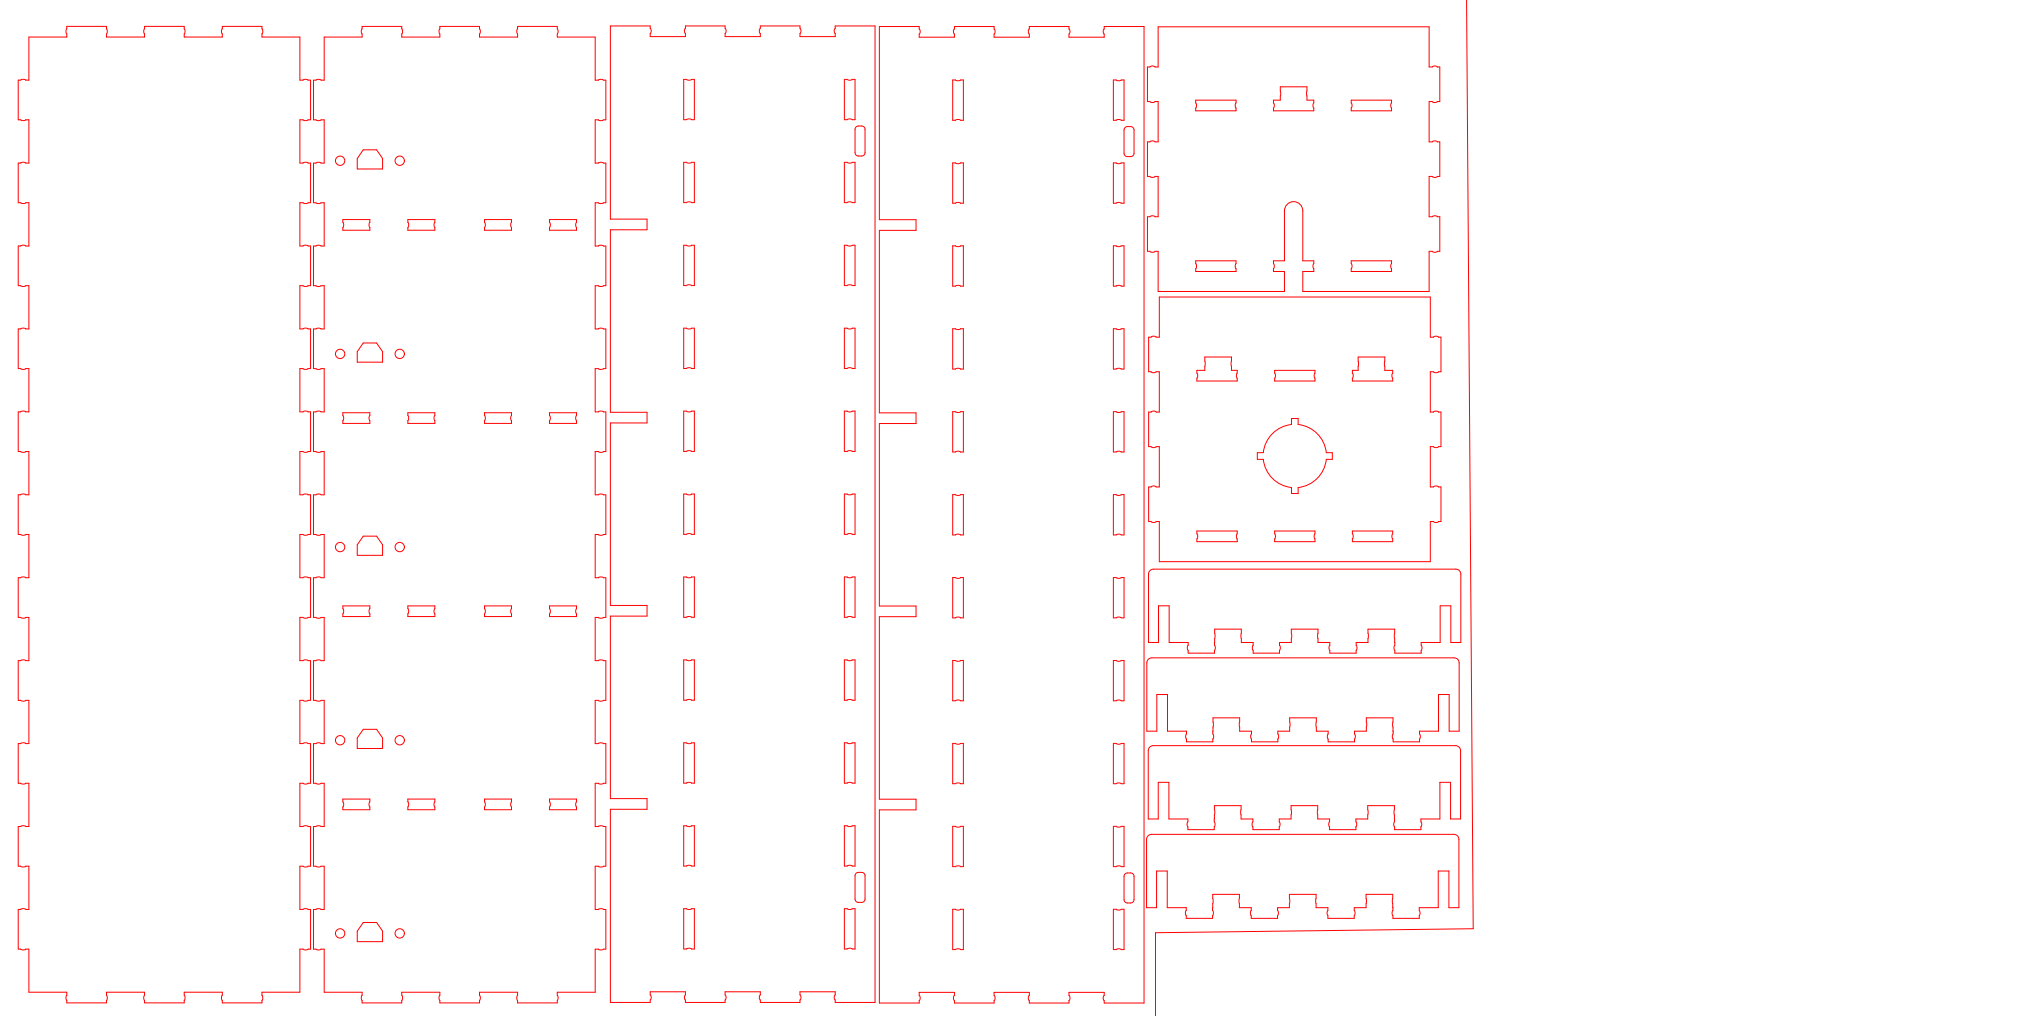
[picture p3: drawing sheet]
<svg xmlns="http://www.w3.org/2000/svg" width="610mm" height="305mm" viewBox="0 0 610 305" stroke-linecap="round" stroke-linejoin="round" font-family="sans-serif">
<g fill="none" stroke="#f00" stroke-width=".3">
<path d="M8.7 11.1h11.3l-.2-1.7 .2-1.5h11.9l.3 1.5-.3 1.7h11.5l-.3-1.7 .3-1.5h11.9l.2 1.5-.2 1.7h11.4l-.3-1.7 .3-1.5h11.9l.2 1.5-.2 1.7h11.4v12.9l1.7-.2 1.5 .2v11.9l-1.5 .3-1.7-.3v13l1.7-.2 1.5 .2v11.9l-1.5 .3-1.7-.3v13l1.7-.2 1.5 .2v11.9l-1.5 .3-1.7-.3v13l1.7-.3 1.5 .3v11.9l-1.5 .2-1.7-.2v13l1.7-.3 1.5 .3v11.9l-1.5 .2-1.7-.2v12.9l1.7-.2 1.5 .2v11.9l-1.5 .3-1.7-.3v13l1.7-.2 1.5 .2v11.9l-1.5 .3-1.7-.3v13l1.7-.3 1.5 .3v11.9l-1.5 .2-1.7-.2v13l1.7-.3 1.5 .3v11.9l-1.5 .2-1.7-.2v13l1.7-.3 1.5 .3v11.9l-1.5 .2-1.7-.2v12.9l1.7-.2 1.5 .2v11.9l-1.5 .3-1.7-.3v13h-11.4l.2 1.7-.2 1.5h-11.9l-.3-1.5 .3-1.7h-11.4l.2 1.7-.2 1.5h-11.9l-.3-1.5 .3-1.7h-11.5l.3 1.7-.3 1.5h-11.9l-.2-1.5 .2-1.7h-11.3v-13l-1.7 .3-1.5-.3v-11.9l1.5-.2 1.7 .2v-12.9l-1.7 .2-1.5-.2v-11.9l1.5-.3 1.7 .3v-13l-1.7 .2-1.5-.2v-11.9l1.5-.3 1.7 .3v-13l-1.7 .2-1.5-.2v-11.9l1.5-.3 1.7 .3v-13l-1.7 .3-1.5-.3v-11.9l1.5-.2 1.7 .2v-13l-1.7 .3-1.5-.3v-11.9l1.5-.2 1.7 .2v-12.9l-1.7 .2-1.5-.2v-11.9l1.5-.3 1.7 .3v-13l-1.7 .2-1.5-.2v-11.9l1.5-.3 1.7 .3v-13l-1.7 .3-1.5-.3v-11.9l1.5-.2 1.7 .2v-13l-1.7 .3-1.5-.3v-11.9l1.5-.2 1.7 .2v-13l-1.7 .3-1.5-.3v-11.9l1.5-.2 1.7 .2zM97.3 11.1h11.3l-.2-1.7 .2-1.5h11.9l.3 1.5-.3 1.7h11.5l-.3-1.7 .3-1.5h11.9l.2 1.5-.2 1.7h11.4l-.3-1.7 .3-1.5h11.9l.2 1.5-.2 1.7h11.4v13l1.7-.3 1.5 .3v11.9l-1.5 .2-1.7-.2v12.9l1.7-.2 1.5 .2v11.9l-1.5 .3-1.7-.3v13l1.7-.2 1.5 .2v11.9l-1.5 .3-1.7-.3v13l1.7-.3 1.5 .3v11.9l-1.5 .2-1.7-.2v13l1.7-.3 1.5 .3v11.9l-1.5 .2-1.7-.2v12.9l1.7-.2 1.5 .2v11.9l-1.5 .3-1.7-.3v13l1.7-.2 1.5 .2v11.9l-1.5 .3-1.7-.3v13l1.7-.2 1.5 .2v11.9l-1.5 .3-1.7-.3v13l1.7-.3 1.5 .3v11.9l-1.5 .2-1.7-.2v13l1.7-.3 1.5 .3v11.9l-1.5 .2-1.7-.2v12.9l1.7-.2 1.5 .2v11.9l-1.5 .3-1.7-.3v13h-11.4l.2 1.7-.2 1.5h-11.9l-.3-1.5 .3-1.7h-11.4l.2 1.7-.2 1.5h-11.9l-.3-1.5 .3-1.7h-11.5l.3 1.7-.3 1.5h-11.9l-.2-1.5 .2-1.7h-11.3v-13l-1.7 .3-1.5-.3v-11.9l1.5-.2 1.7 .2v-12.9l-1.7 .2-1.5-.2v-11.9l1.5-.3 1.7 .3v-13l-1.7 .2-1.5-.2v-11.9l1.5-.3 1.7 .3v-13l-1.7 .3-1.5-.3v-11.9l1.5-.2 1.7 .2v-13l-1.7 .3-1.5-.3v-11.9l1.5-.2 1.7 .2v-13l-1.7 .3-1.5-.3v-11.9l1.5-.2 1.7 .2v-12.9l-1.7 .2-1.5-.2v-11.9l1.5-.3 1.7 .3v-13l-1.7 .2-1.5-.2v-11.9l1.5-.3 1.7 .3v-13l-1.7 .3-1.5-.3v-11.9l1.5-.2 1.7 .2v-13l-1.7 .3-1.5-.3v-11.9l1.5-.2 1.7 .2v-12.9l-1.7 .2-1.5-.2v-11.9l1.5-.3 1.7 .3zM183.1 7.8h12l.3 1.5-.3 .7v1h10.5v-1l-.3-.7 .3-1.5h11.9l.3 1.5-.3 .7v1h10.6v-1l-.3-.7 .3-1.5h11.9l.3 1.5-.3 .7v1h10.6v-1l-.3-.7 .3-1.5h11.9v292.9h-11.9l-.3-1.5 .3-.7v-1h-10.6v1l.3 .7-.3 1.5h-11.9l-.3-1.5 .3-.7v-1h-10.6v1l.3 .7-.3 1.5h-11.9l-.3-1.5 .3-.7v-1h-10.5v1l.3 .7-.3 1.5h-12v-57.9h11v-3.2h-11v-54.8h11v-3.2h-11v-54.7h11v-3.2h-11v-54.8h11v-3.2h-11zM263.8 8h12l.3 1.5-.3 .7v1h10.5v-1l-.3-.7 .3-1.5h11.9l.3 1.5-.3 .7v1h10.6v-1l-.3-.7 .3-1.5h11.9l.3 1.5-.3 .7v1h10.6v-1l-.3-.7 .3-1.5h11.9v292.9h-11.9l-.3-1.5 .3-.7v-1h-10.6v1l.3 .7-.3 1.5h-11.9l-.3-1.5 .3-.7v-1h-10.6v1l.3 .7-.3 1.5h-11.9l-.3-1.5 .3-.7v-1h-10.5v1l.3 .7-.3 1.5h-12v-57.9h11v-3.2h-11v-54.8h11v-3.2h-11v-54.7h11v-3.2h-11v-54.8h11v-3.2h-11zM347.4 8h81.3v12.1h1l.7-.3 1.5 .3v10.4l-1.5 .3-.7-.3h-1v12.1h1l.7-.3 1.5 .3v10.3l-1.5 .3-.7-.3h-1v12.1h1l.7-.3 1.5 .3v10.4l-1.5 .3-.7-.3h-1v12h-37.9v-6h3.3l-.2-1.6 .2-1.6h-3.3v-15a2.75 2.75 0 0 0-2.7-2.7 2.75 2.75 0 0 0-2.8 2.7v15h-3.3l.3 1.6-.3 1.6h3.3v6h-37.9v-12h-.9l-.8 .3-1.5-.3v-10.4l1.5-.3 .8 .3h.9v-12.1h-.9l-.8 .3-1.5-.3v-10.3l1.5-.3 .8 .3h.9v-12.1h-.9l-.8 .3-1.5-.3v-10.4l1.5-.3 .8 .3h.9zM205.1 23.8l1.6 .3 1.6-.3v12.1l-1.6-.2-1.6 .2zM253.3 23.8l1.6 .3 1.6-.3v12.1l-1.6-.2-1.6 .2zM256.8 38.1a1.93 1.93 0 0 1 2.6 .3l.1 7.4a1 1 0 0 1-1 1h-1a1 1 0 0 1-1-1v-7zM285.8 24l1.6 .2 1.6-.2v12.1l-1.6-.3-1.6 .3zM334 24l1.6 .2 1.6-.2v12.1l-1.6-.3-1.6 .3zM337.5 38.3a1.93 1.93 0 0 1 2.6 .3l.1 7.4a1 1 0 0 1-1 1h-1a1 1 0 0 1-1-1v-7zM358.7 30h12.1l-.2 1.6 .2 1.6h-12.1l.3-1.6z"/>
<path d="M384.1 26h8v4h2l-.2 1.6 .2 1.6h-12.1l.3-1.6-.3-1.6h2.1zM405.4 30h12.1l-.3 1.6 .3 1.6h-12.1l.2-1.6zM109 44.9h4l1.8 2.6v3.2h-7.6v-3.2zM205.1 48.7l1.6 .2 1.6-.2v12.1l-1.6-.3-1.6 .3zM253.3 48.7l1.6 .2 1.6-.2v12.1l-1.6-.3-1.6 .3zM285.8 48.9l1.6 .2 1.6-.2v12.1l-1.6-.3-1.6 .3zM334 48.9l1.6 .2 1.6-.2v12.1l-1.6-.3-1.6 .3zM102.9 65.9h8.1l-.3 1.6 .3 1.6h-8.1l.2-1.6zM122.4 65.9h8.1l-.3 1.6 .3 1.6h-8.1l.2-1.6zM145.4 65.9h8.1l-.3 1.6 .3 1.6h-8.1l.2-1.6zM164.9 65.9h8.1l-.3 1.6 .3 1.6h-8.1l.2-1.6zM205.1 73.6l1.6 .2 1.6-.2v12.1l-1.6-.3-1.6 .3z"/>
<path d="M253.3 73.6l1.6 .2 1.6-.2v12.1l-1.6-.3-1.6 .3zM285.8 73.7l1.6 .3 1.6-.3v12.1l-1.6-.2-1.6 .2zM334 73.7l1.6 .3 1.6-.3v12.1l-1.6-.2-1.6 .2zM358.7 78.2h12.1l-.2 1.6 .2 1.6h-12.1l.3-1.6zM405.4 78.2h12.1l-.3 1.6 .3 1.6h-12.1l.2-1.6zM205.1 98.5l1.6 .2 1.6-.2v12.1l-1.6-.3-1.6 .3zM253.3 98.5l1.6 .2 1.6-.2v12.1l-1.6-.3-1.6 .3zM285.8 98.6l1.6 .3 1.6-.3v12.1l-1.6-.2-1.6 .2zM334 98.6l1.6 .3 1.6-.3v12.1l-1.6-.2-1.6 .2zM347.8 89.1h81.3v12.1h.9l.8-.3 1.5 .3v10.3l-1.5 .3-.8-.3h-.9v12.1h.9l.8-.3 1.5 .3v10.4l-1.5 .3-.8-.3h-.9v12.1h.9l.8-.3 1.5 .3v10.4l-1.5 .3-.8-.3h-.9v12h-81.3v-12h-1l-.7 .3-1.5-.3v-10.4l1.5-.3 .7 .3h1v-12.1h-1l-.7 .3-1.5-.3v-10.4l1.5-.3 .7 .3h1v-12.1h-1l-.7 .3-1.5-.3v-10.3l1.5-.3 .7 .3h1zM109 102.9h4l1.8 2.6v3.1h-7.6v-3.1zM361.4 107.1h8v4h1.8l-.3 1.6 .3 1.6h-12.1l.2-1.6-.2-1.6h2.3z"/>
<path d="M382.4 111.1h12.1l-.3 1.6 .3 1.6h-12.1l.2-1.6zM407.4 107.1h8v4h2.4l-.2 1.6 .2 1.6h-12.1l.3-1.6-.3-1.6h1.7zM102.9 123.8h8.1l-.3 1.6 .3 1.6h-8.1l.2-1.6zM122.4 123.8h8.1l-.3 1.6 .3 1.6h-8.1l.2-1.6zM145.4 123.8h8.1l-.3 1.6 .3 1.6h-8.1l.2-1.6zM164.9 123.8h8.1l-.3 1.6 .3 1.6h-8.1l.2-1.6zM205.1 123.3l1.6 .3 1.6-.3v12.1l-1.6-.2-1.6 .2zM253.3 123.3l1.6 .3 1.6-.3v12.1l-1.6-.2-1.6 .2zM285.8 123.5l1.6 .3 1.6-.3v12.1l-1.6-.2-1.6 .2zM334 123.5l1.6 .3 1.6-.3v12.1l-1.6-.2-1.6 .2zM381.7 130.1a9.5 9.5 0 0 1 5.7-2.7v-1.8h2v1.8a9.5 9.5 0 0 1 8.5 8.4h1.8v2h-1.8a9.5 9.5 0 0 1-8.5 8.5v1.8h-2v-1.8a9.5 9.5 0 0 1-8.4-8.5h-1.8v-2h1.8a9.5 9.5 0 0 1 2.7-5.7zM205.1 148.2l1.6 .3 1.6-.3v12.1l-1.6-.2-1.6 .2z"/>
<path d="M253.3 148.2l1.6 .3 1.6-.3v12.1l-1.6-.2-1.6 .2zM285.8 148.4l1.6 .2 1.6-.2v12.1l-1.6-.3-1.6 .3zM334 148.4l1.6 .2 1.6-.2v12.1l-1.6-.3-1.6 .3zM359.1 159.3h12.1l-.3 1.6 .3 1.6h-12.1l.2-1.6zM382.4 159.3h12.1l-.3 1.6 .3 1.6h-12.1l.2-1.6zM405.7 159.3h12.1l-.2 1.6 .2 1.6h-12.1l.3-1.6zM109 160.8h4l1.8 2.6v3.2h-7.6v-3.2zM205.1 173.1l1.6 .2 1.6-.2v12.1l-1.6-.3-1.6 .3zM253.3 173.1l1.6 .2 1.6-.2v12.1l-1.6-.3-1.6 .3zM285.8 173.3l1.6 .2 1.6-.2v12.1l-1.6-.3-1.6 .3zM334 173.3l1.6 .2 1.6-.2v12.1l-1.6-.3-1.6 .3zM345.2 171l.8-.3h90.7a1.5 1.5 0 0 1 1.5 1.5v20.5h-3v-11h-3.2v11h-5.7l.3 1.6-.3 1.6h-7.9l-.2-1.6 .2-.7v-4.9h-8v4h-3.6l.3 1.6-.3 1.6h-7.9l-.2-1.6 .2-1.6h-3.5v-4h-8v4h-3.6l.3 1.6-.3 1.6h-7.9l-.2-1.6 .2-1.6h-3.5v-4h-8l-.1 4.9 .3 .7-.3 1.6h-7.9l-.2-1.6 .2-1.6h-5.7v-11h-3.2v11h-3v-20.5z"/>
<path d="M102.9 181.8h8.1l-.3 1.6 .3 1.6h-8.1l.2-1.6zM122.4 181.8h8.1l-.3 1.6 .3 1.6h-8.1l.2-1.6zM145.4 181.8h8.1l-.3 1.6 .3 1.6h-8.1l.2-1.6zM164.9 181.8h8.1l-.3 1.6 .3 1.6h-8.1l.2-1.6zM205.1 198l1.6 .2 1.6-.2v12.1l-1.6-.3-1.6 .3zM253.3 198l1.6 .2 1.6-.2v12.1l-1.6-.3-1.6 .3zM285.8 198.1l1.6 .3 1.6-.3v12.1l-1.6-.2-1.6 .2zM334 198.1l1.6 .3 1.6-.3v12.1l-1.6-.2-1.6 .2zM344.3 198l1.2-.6h90.7a1.5 1.5 0 0 1 1.5 1.5v20.5h-3v-11h-3.2v11h-5.7l.3 1.6-.3 1.6h-7.9l-.2-1.6 .2-.8v-4.8h-8v4h-3.6l.3 1.6-.3 1.6h-7.9l-.2-1.6 .2-1.6h-3.5v-4h-8v4h-3.6l.3 1.6-.3 1.6h-7.9l-.2-1.6 .2-1.6h-3.5v-4h-8l-.1 4.8 .3 .8-.3 1.6h-7.9l-.2-1.6 .2-1.6h-5.7v-11h-3.2v11h-3v-20.5zM418.4 192.7h.1M109 218.8h4l1.8 2.6v3.1h-7.6v-3.1zM102.9 239.7h8.1l-.3 1.6 .3 1.6h-8.1l.2-1.6z"/>
<path d="M122.4 239.7h8.1l-.3 1.6 .3 1.6h-8.1l.2-1.6zM145.4 239.7h8.1l-.3 1.6 .3 1.6h-8.1l.2-1.6zM164.9 239.7h8.1l-.3 1.6 .3 1.6h-8.1l.2-1.6zM205.1 222.8l1.6 .3 1.6-.3v12.1l-1.6-.2-1.6 .2zM253.3 222.8l1.6 .3 1.6-.3v12.1l-1.6-.2-1.6 .2zM285.8 223l1.6 .3 1.6-.3v12.1l-1.6-.2-1.6 .2zM334 223l1.6 .3 1.6-.3v12.1l-1.6-.2-1.6 .2zM345.1 224l.9-.3h90.7a1.5 1.5 0 0 1 1.5 1.5v20.5h-3v-11h-3.2v11h-5.7l.2 1.6-.2 1.6h-7.9l-.3-1.6 .3-.8-.1-4.8h-8v4h-3.5l.2 1.6-.2 1.6h-7.9l-.3-1.6 .3-1.6h-3.6v-4h-8v4h-3.5l.2 1.6-.2 1.6h-7.9l-.3-1.6 .3-1.6h-3.6v-4h-8v4.8l.2 .8-.2 1.6h-7.9l-.3-1.6 .3-1.6h-5.7v-11h-3.2v11h-3v-20.5zM205.1 247.7l1.6 .3 1.6-.3v12.1l-1.6-.2-1.6 .2zM253.3 247.7l1.6 .3 1.6-.3v12.1l-1.6-.2-1.6 .2zM285.8 247.9l1.6 .3 1.6-.3v12.1l-1.6-.2-1.6 .2zM334 247.9l1.6 .3 1.6-.3v12.1l-1.6-.2-1.6 .2z"/>
<path d="M344.3 250.9l1.2-.6h90.7a1.5 1.5 0 0 1 1.5 1.5v20.5h-3v-11h-3.2v11h-5.7l.2 1.6-.2 1.6h-7.9l-.3-1.6 .3-.7-.1-4.9h-8v4h-3.5l.2 1.6-.2 1.6h-7.9l-.3-1.6 .3-1.6h-3.6v-4h-8v4h-3.5l.2 1.6-.2 1.6h-7.9l-.3-1.6 .3-1.6h-3.6v-4h-8v4.9l.2 .7-.2 1.6h-7.9l-.3-1.6 .3-1.6h-5.7v-11h-3.2v11h-3v-20.5zM418.3 245.7h.1M109 276.7h4l1.8 2.6v3.2h-7.6v-3.2zM205.1 272.6l1.6 .3 1.6-.3v12.1l-1.6-.2-1.6 .2zM253.3 272.6l1.6 .3 1.6-.3v12.1l-1.6-.2-1.6 .2zM256.8 262a1.93 1.93 0 0 1 2.6 .3l.1 7.4a1 1 0 0 1-1 1h-1a1 1 0 0 1-1-1v-7zM285.8 272.8l1.6 .2 1.6-.2v12.1l-1.6-.3-1.6 .3zM334 272.8l1.6 .2 1.6-.2v12.1l-1.6-.3-1.6 .3zM337.5 262.2a1.93 1.93 0 0 1 2.6 .3l.1 7.4a1 1 0 0 1-1 1h-1a1 1 0 0 1-1-1v-7z"/>
<circle cx="102" cy="48.2" r="1.4"/>
<circle cx="119.9" cy="48.2" r="1.4"/>
<circle cx="102" cy="106.2" r="1.4"/>
<circle cx="119.9" cy="106.2" r="1.4"/>
<circle cx="102" cy="164.1" r="1.4"/>
<circle cx="119.9" cy="164.1" r="1.4"/>
<circle cx="102" cy="222.1" r="1.4"/>
<circle cx="119.9" cy="222.1" r="1.4"/>
<circle cx="102" cy="280" r="1.4"/>
<circle cx="119.9" cy="280" r="1.4"/>
</g>
<path d="M440 0l2 278.6-95.4 1.2v25" fill="none" stroke="#f00" stroke-width=".3"/>
</svg>
